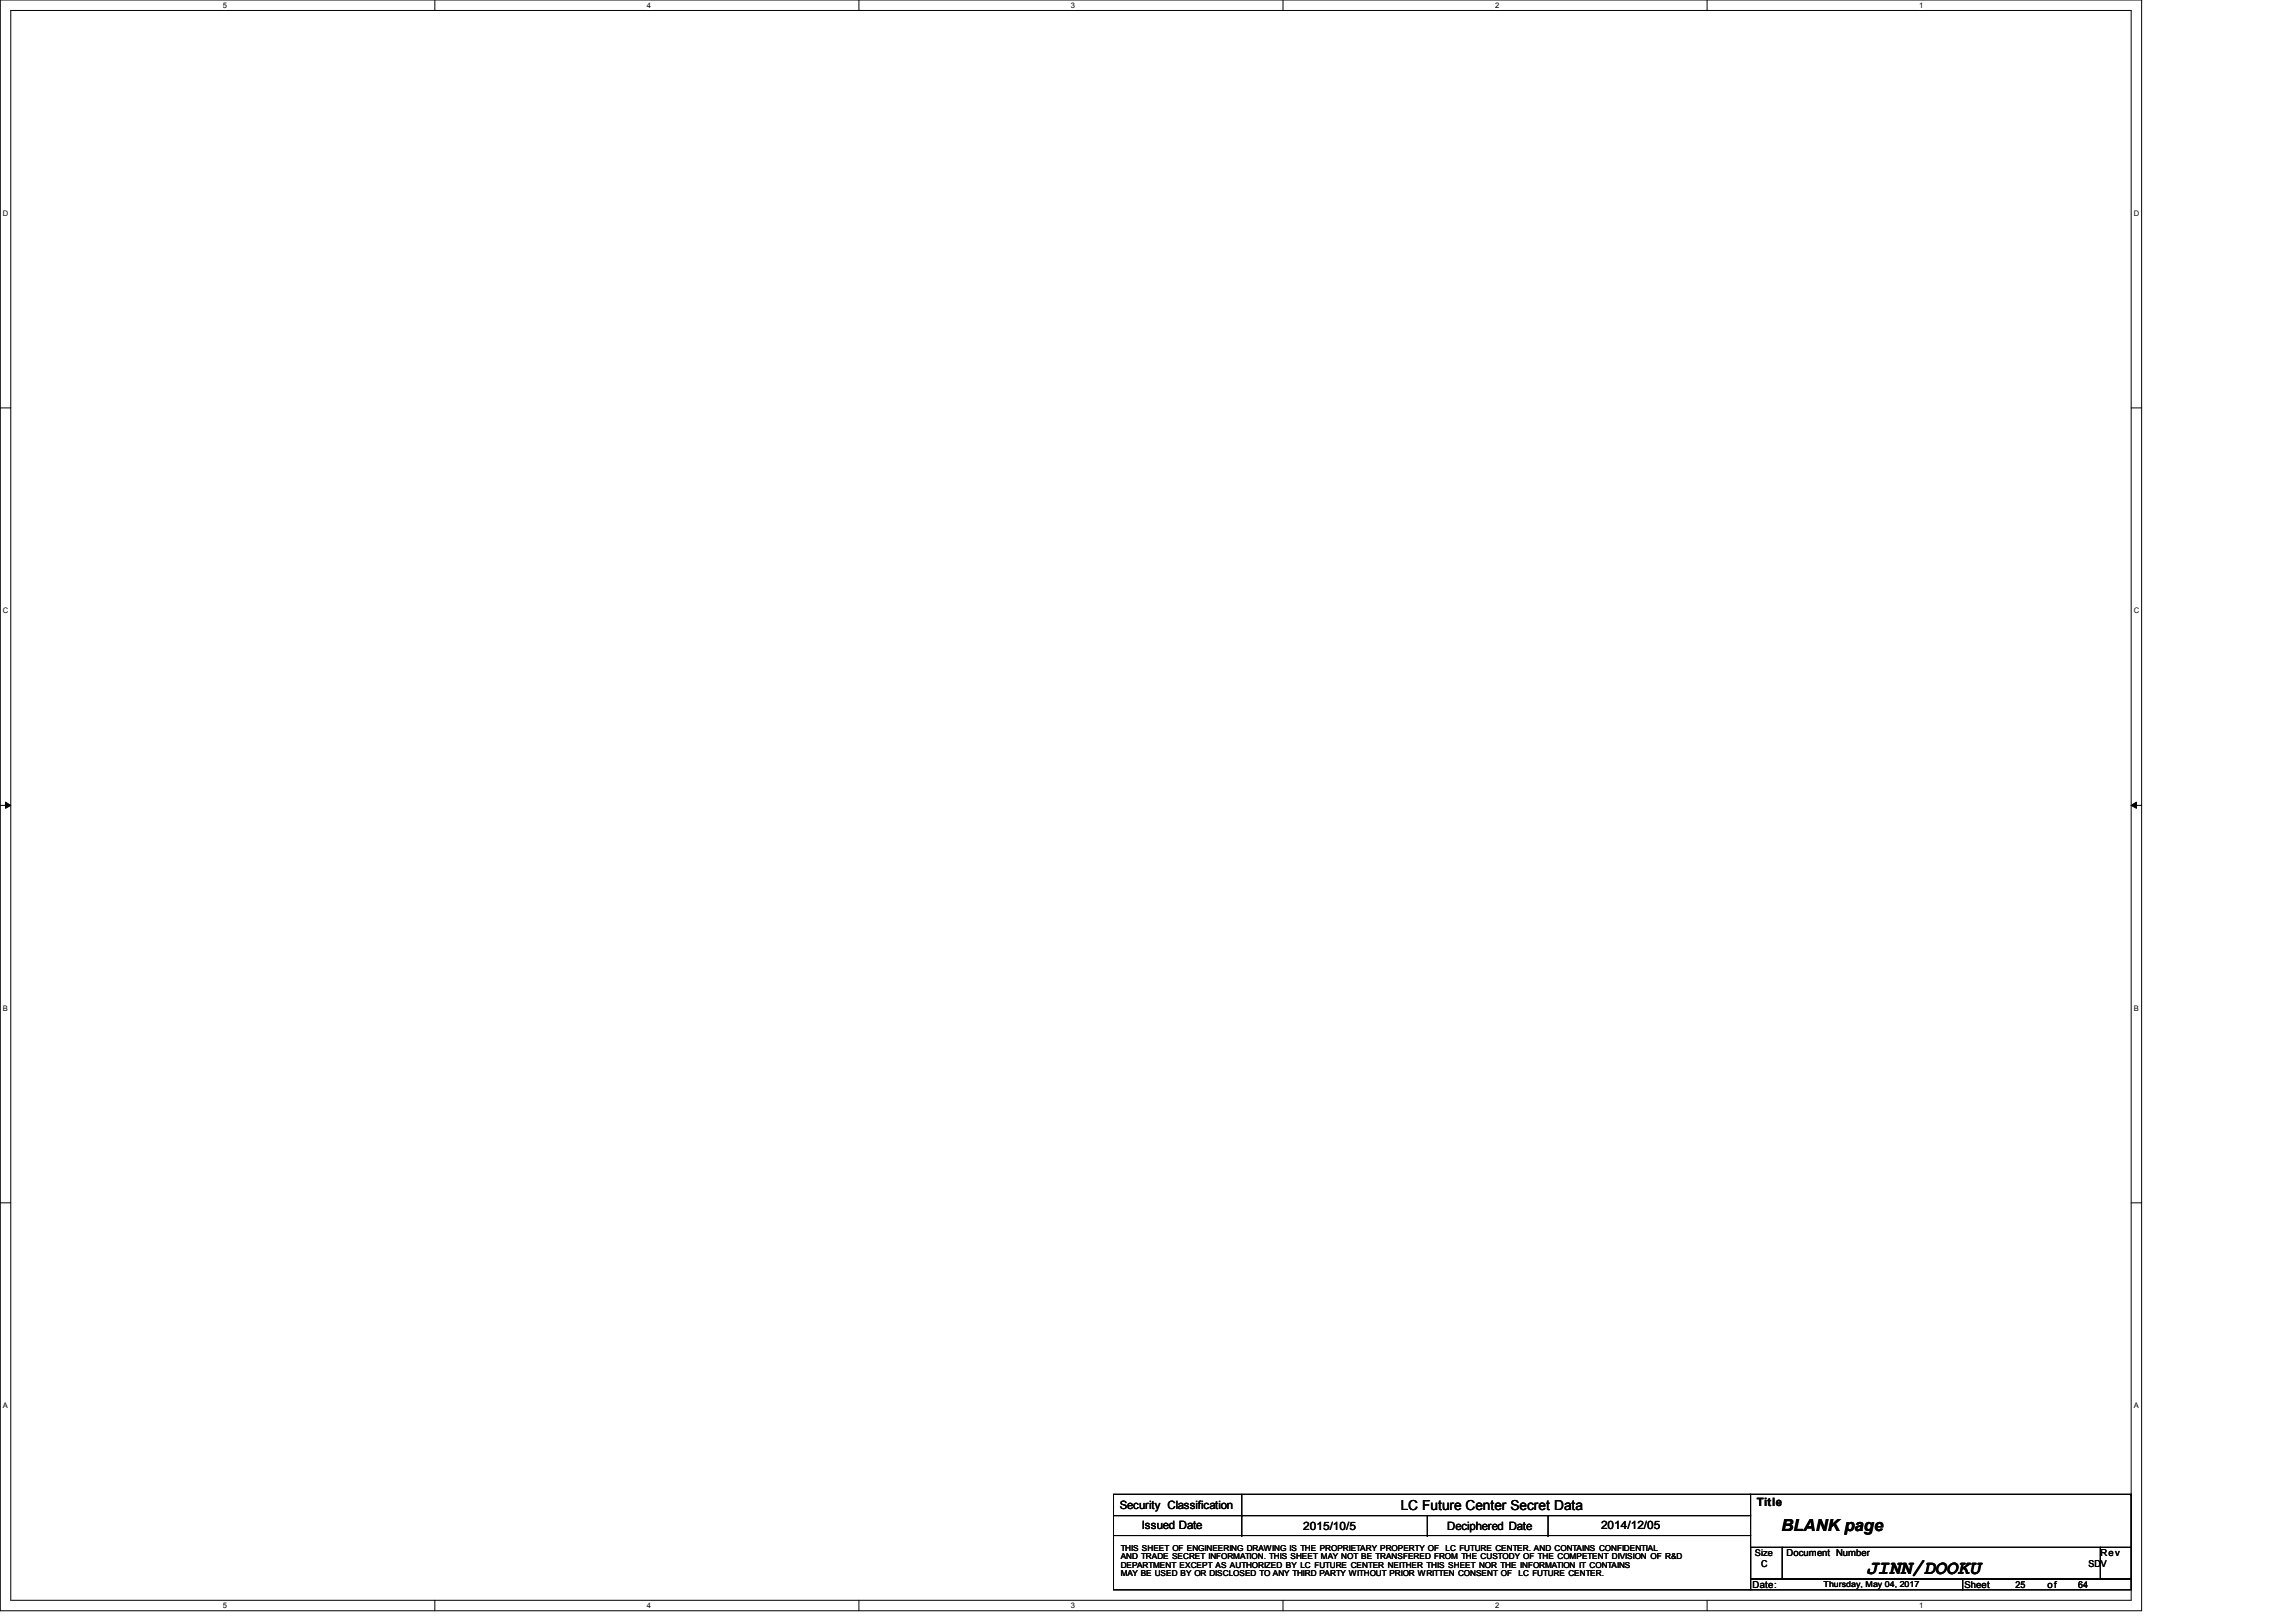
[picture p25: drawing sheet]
<svg xmlns="http://www.w3.org/2000/svg" width="297mm" height="210mm" viewBox="0 0 297 210" stroke-linecap="round" stroke-linejoin="round" font-family="sans-serif">
<defs><g id="words">
<text font-size="2.6" x="241.4" y="203.8">JINN/DOOKU</text>
<text font-size="2.2" x="230.5" y="198.1">BLANK page</text>
<text font-size="1.8" x="181.2" y="195.4">LC Future Center Secret Data</text>
<g font-size="1.5">
<text x="144.9" y="195.3">Security Classification</text>
<text x="147.7" y="197.9">Issued Date</text>
<text x="207.1" y="197.9">2014/12/05</text>
<text x="227.3" y="194.9">Title</text>
<text x="168.6" y="198">2015/10/5</text>
<text x="187.2" y="198">Deciphered Date</text>
</g>
<g font-size="1.2">
<text x="227" y="201.3">Size</text>
<text x="227.8" y="202.7">C</text>
<text x="231.1" y="201.4">Document Number</text>
<text x="270.2" y="202.7">SDV</text>
<text x="271.7" y="201.4">Rev</text>
<text x="226.7" y="205.5">Date:</text>
<text x="254.2" y="205.5">Sheet</text>
<text x="260.8" y="205.5">25</text>
<text x="264.9" y="205.5">of</text>
<text x="268.9" y="205.5">64</text>
</g>
<g font-size="1.1">
<text x="145" y="201.8">AND TRADE SECRET INFORMATION. THIS SHEET MAY NOT BE TRANSFERED FROM THE CUSTODY OF THE COMPETENT DIVISION OF R&amp;D</text>
<text x="145" y="202.9">DEPARTMENT EXCEPT AS AUTHORIZED BY LC FUTURE CENTER NEITHER THIS SHEET NOR THE INFORMATION IT CONTAINS</text>
<text x="145" y="204">MAY BE USED BY OR DISCLOSED TO ANY THIRD PARTY WITHOUT PRIOR WRITTEN CONSENT OF</text>
<text x="145" y="200.7">THIS SHEET OF ENGINEERING DRAWING IS THE PROPRIETARY PROPERTY OF</text>
<text x="187" y="200.7">LC FUTURE CENTER. AND CONTAINS CONFIDENTIAL</text>
<text x="196.5" y="204">LC FUTURE CENTER.</text>
<text x="235.9" y="205.3">Thursday, May 04, 2017</text>
</g>
<g font-size="1">
<text x="28.8" y="1">5</text>
<text x="83.7" y="1">4</text>
<text x="138.6" y="1">3</text>
<text x="193.4" y="1">2</text>
<text x="248.3" y="1">1</text>
<text x=".4" y="27.9">D</text>
<text x="276.1" y="27.9">D</text>
<text x=".4" y="79.4">C</text>
<text x="276.1" y="79.4">C</text>
<text x=".4" y="130.8">B</text>
<text x="276.1" y="130.8">B</text>
<text x=".4" y="182.2">A</text>
<text x="276.1" y="182.2">A</text>
<text x="28.8" y="208.1">5</text>
<text x="83.7" y="208.1">4</text>
<text x="138.6" y="208.1">3</text>
<text x="193.4" y="208.1">2</text>
<text x="248.3" y="208.1">1</text>
</g>
</g></defs>
<path d="M0 0h277.1v208.4h-277.1zM1.4 1.4h274.3v205.7h-274.3z" fill="none" stroke="#000" stroke-width=".13"/>
<g fill="#fff">
<path d="M28.8 .1h.6v1.1h-.6z"/>
<path d="M28.8 207.2h.6v1.1h-.6z"/>
</g>
<path d="M56.3 0v1.4M56.3 207.1v1.3" fill="none" stroke="#000" stroke-width=".13"/>
<g fill="#fff">
<path d="M83.7 .1h.5v1.1h-.5z"/>
<path d="M83.7 207.2h.5v1.1h-.5z"/>
</g>
<path d="M111.1 0v1.4M111.1 207.1v1.3" fill="none" stroke="#000" stroke-width=".13"/>
<g fill="#fff">
<path d="M138.6 .1h.5v1.1h-.5z"/>
<path d="M138.6 207.2h.5v1.1h-.5z"/>
</g>
<path d="M166 0v1.4M166 207.1v1.3" fill="none" stroke="#000" stroke-width=".13"/>
<g fill="#fff">
<path d="M193.4 .1h.6v1.1h-.6z"/>
<path d="M193.4 207.2h.6v1.1h-.6z"/>
</g>
<path d="M220.8 0v1.4M220.8 207.1v1.3" fill="none" stroke="#000" stroke-width=".13"/>
<g fill="#fff">
<path d="M248.3 .1h.5v1.1h-.5z"/>
<path d="M248.3 207.2h.5v1.1h-.5z"/>
<path d="M.4 27.1h.7v1.1h-.7z"/>
<path d="M276.1 27.1h.7v1.1h-.7z"/>
<path d="M.4 78.5h.7v1.1h-.7z"/>
<path d="M276.1 78.5h.7v1.1h-.7z"/>
</g>
<path d="M0 52.8h1.4M275.7 52.8h1.4" fill="none" stroke="#000" stroke-width=".13"/>
<g fill="#fff">
<path d="M.4 129.9h.6v1.1h-.6z"/>
<path d="M276.1 129.9h.6v1.1h-.6z"/>
</g>
<path d="M0 104.2h1.4M.7 103.8l.7 .4-.7 .4zM275.7 104.2l.7-.4v.8zM275.7 104.2h1.4" fill="none" stroke="#000" stroke-width=".13"/>
<path d="M.7 103.8l.7 .4-.7 .4zM275.7 104.2l.7-.4v.8z" fill="#000"/>
<g fill="#fff">
<path d="M.4 181.4h.6v1.1h-.6z"/>
<path d="M276.1 181.4h.6v1.1h-.6z"/>
</g>
<g fill="none" stroke="#000" stroke-width=".13">
<path d="M0 155.7h1.4M275.7 155.7h1.4M144.1 193.4h82.4v2.7h-82.4zM144.1 196.1h82.4v2.6h-82.4zM144.1 198.7h82.4v7h-82.4zM160.7 196.1h.1M160.7 198.7h.1M160.7 193.4v5.3M184.7 198.7h.1M184.7 196.1v2.6M200.3 198.7h.1M200.3 196.1v2.6"/>
<path d="M226.4 193.4h49.3M275.7 193.4h.1M275.7 193.4v6.8M226.5 200.2h4.1v4.1h-4.1zM226.5 204.3h27.4v1.4h-27.4zM230.6 200.2h41.1v4.1h-41.1zM253.9 204.3h21.8v1.4h-21.8zM271.7 200.2h4v4.1h-4z"/>
</g>
<use href="#words"/>
</svg>
